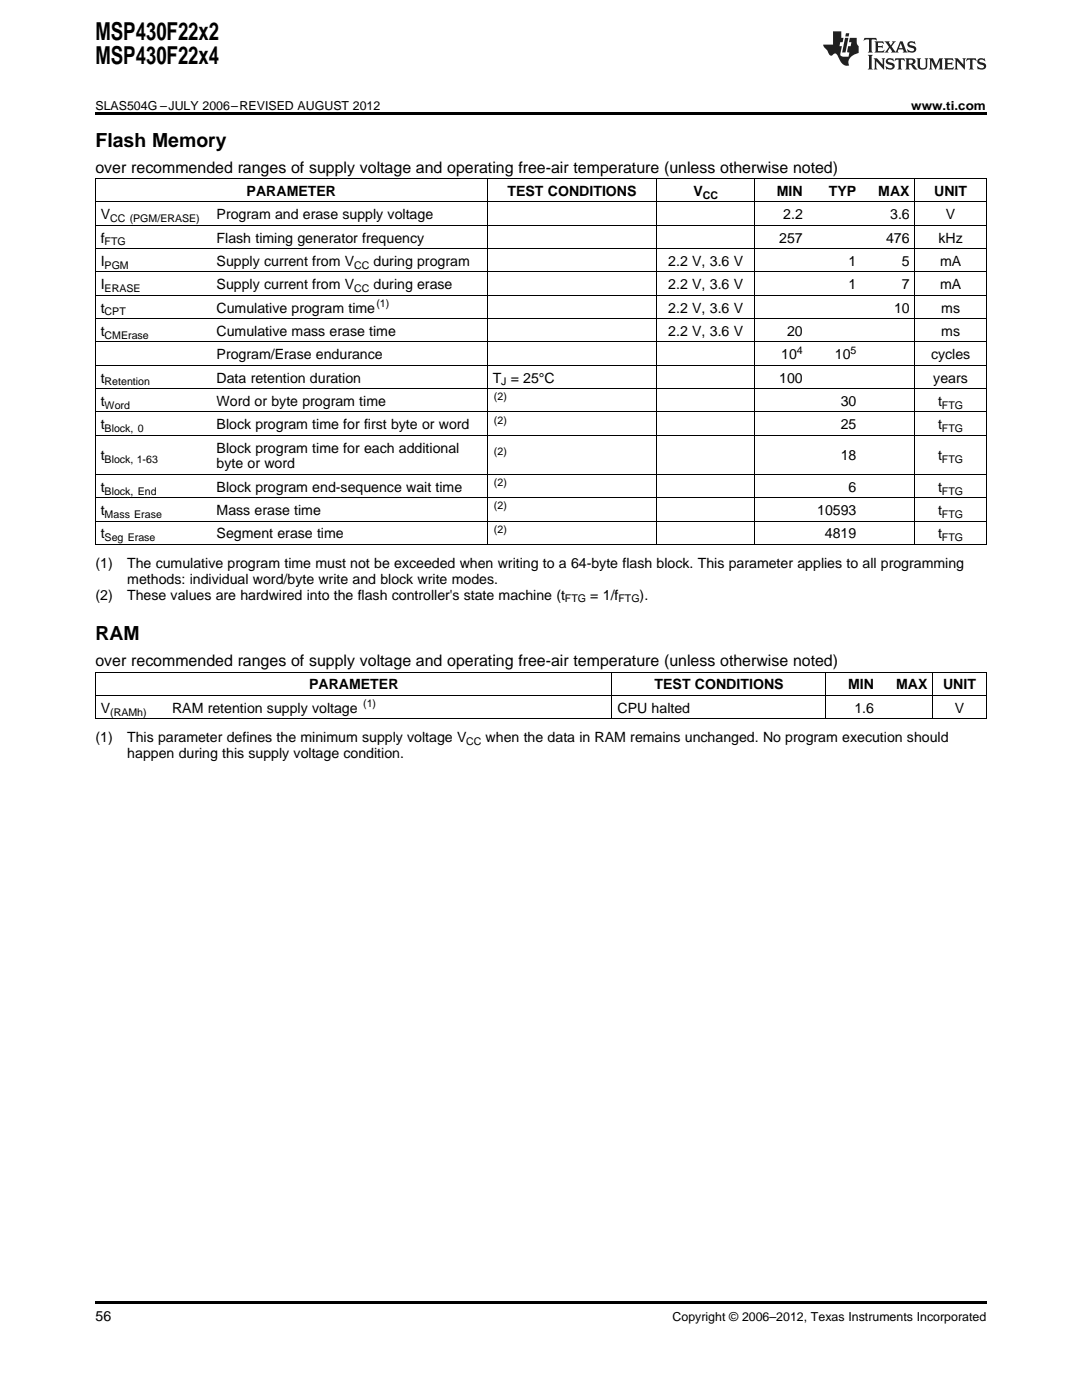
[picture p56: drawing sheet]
<svg xmlns="http://www.w3.org/2000/svg" width="216mm" height="279mm" viewBox="0 0 216 279" stroke-linecap="round" stroke-linejoin="round" font-family="sans-serif">
<defs><g id="words">
<g font-size="4.9">
<text x="19" y="7.9">MSP430F22x2</text>
<text x="19" y="12.8">MSP430F22x4</text>
</g>
<g font-size="3.9">
<text x="19" y="29.3">Flash Memory</text>
<text x="19" y="127.8">RAM</text>
</g>
<g font-size="3.2">
<text x="19" y="34.4">over recommended ranges of supply voltage and operating free-air temperature (unless otherwise noted)</text>
<text x="19" y="132.9">over recommended ranges of supply voltage and operating free-air temperature (unless otherwise noted)</text>
</g>
<g font-size="2.8">
<text x="49.2" y="39.1">PARAMETER</text>
<text x="101.2" y="39.1">TEST CONDITIONS</text>
<text x="138.4" y="39.1">V</text>
<text x="155" y="39.1">MIN</text>
<text x="165.4" y="39.1">TYP</text>
<text x="175.3" y="39.1">MAX</text>
<text x="186.4" y="39.1">UNIT</text>
<text x="20.1" y="43.7">V</text>
<text x="43.2" y="43.7">Program and erase supply voltage</text>
<text x="156.3" y="43.7">2.2</text>
<text x="177.6" y="43.7">3.6</text>
<text x="188.7" y="43.7">V</text>
<text x="20.1" y="48.4">f</text>
<text x="20.1" y="53.1">I</text>
<text x="43.2" y="48.4">Flash timing generator frequency</text>
<text x="43.2" y="53.1">Supply current from V</text>
<text x="74.5" y="53.1">during program</text>
<text x="133.3" y="53.1">2.2 V, 3.6 V</text>
<text x="155.5" y="48.4">257</text>
<text x="169.3" y="53.1">1</text>
<text x="176.8" y="48.4">476</text>
<text x="180" y="53.1">5</text>
<text x="187.3" y="48.4">kHz</text>
<text x="187.6" y="53.1">mA</text>
<text x="20.1" y="57.7">I</text>
<text x="43.2" y="57.7">Supply current from V</text>
<text x="74.5" y="57.7">during erase</text>
<text x="133.3" y="57.7">2.2 V, 3.6 V</text>
<text x="169.3" y="57.7">1</text>
<text x="180" y="57.7">7</text>
<text x="187.6" y="57.7">mA</text>
<text x="20.1" y="62.4">t</text>
<text x="43.2" y="62.4">Cumulative program time</text>
<text x="133.3" y="62.4">2.2 V, 3.6 V</text>
<text x="178.4" y="62.4">10</text>
<text x="187.8" y="62.4">ms</text>
<text x="20.1" y="67">t</text>
<text x="43.2" y="67">Cumulative mass erase time</text>
<text x="43.2" y="71.7">Program/Erase endurance</text>
<text x="133.3" y="67">2.2 V, 3.6 V</text>
<text x="155.9" y="71.7">10</text>
<text x="157.1" y="67">20</text>
<text x="166.6" y="71.7">10</text>
<text x="185.8" y="71.7">cycles</text>
<text x="187.8" y="67">ms</text>
<text x="20.1" y="76.3">t</text>
<text x="43.2" y="76.3">Data retention duration</text>
<text x="98.3" y="76.3">T = 25°C</text>
<text x="155.5" y="76.3">100</text>
<text x="186.2" y="76.3">years</text>
<text x="20.1" y="81">t</text>
<text x="43.2" y="81">Word or byte program time</text>
<text x="167.7" y="81">30</text>
<text x="187.2" y="81">t</text>
<text x="20.1" y="85.7">t</text>
<text x="43.2" y="85.7">Block program time for first byte or word</text>
<text x="167.7" y="85.7">25</text>
<text x="187.2" y="85.7">t</text>
<text x="20.1" y="91.9">t</text>
<text x="43.2" y="90.3">Block program time for each additional</text>
<text x="43.2" y="93.5">byte or word</text>
<text x="167.7" y="91.9">18</text>
<text x="187.2" y="91.9">t</text>
<text x="20.1" y="98.1">t</text>
<text x="43.2" y="98.1">Block program end-sequence wait time</text>
<text x="169.3" y="98.1">6</text>
<text x="187.2" y="98.1">t</text>
<text x="20.1" y="102.8">t</text>
<text x="20.1" y="107.5">t</text>
<text x="43.2" y="102.8">Mass erase time</text>
<text x="43.2" y="107.5">Segment erase time</text>
<text x="163.1" y="102.8">10593</text>
<text x="164.6" y="107.5">4819</text>
<text x="187.2" y="102.8">t</text>
<text x="187.2" y="107.5">t</text>
<text x="19" y="113.3">(1)</text>
<text x="25.4" y="113.3">The cumulative program time must not be exceeded when writing to a 64-byte flash block. This parameter applies to all programming</text>
<text x="19" y="119.7">(2)</text>
<text x="25.4" y="119.7">These values are hardwired into the flash controller's state machine (t</text>
<text x="25.4" y="116.5">methods: individual word/byte write and block write modes.</text>
<text x="117.8" y="119.7">= 1/f</text>
<text x="127.6" y="119.7">).</text>
<text x="61.7" y="137.6">PARAMETER</text>
<text x="130.6" y="137.6">TEST CONDITIONS</text>
<text x="169.2" y="137.6">MIN</text>
<text x="178.8" y="137.6">MAX</text>
<text x="188.2" y="137.6">UNIT</text>
<text x="20.1" y="142.2">V</text>
<text x="34.3" y="142.2">RAM retention supply voltage</text>
<text x="123.2" y="142.2">CPU halted</text>
<text x="170.5" y="142.2">1.6</text>
<text x="190.5" y="142.2">V</text>
<text x="19" y="148.1">(1)</text>
<text x="25.4" y="148.1">This parameter defines the minimum supply voltage V</text>
<text x="96.9" y="148.1">when the data in RAM remains unchanged. No program execution should</text>
<text x="25.4" y="151.3">happen during this supply voltage condition.</text>
<text x="19" y="263.6">56</text>
</g>
<g font-size="2.5">
<text x="19" y="21.9">SLAS504G –JULY 2006–REVISED AUGUST 2012</text>
<text x="181.8" y="21.9">www.ti.com</text>
<text x="134.2" y="263.6">Copyright © 2006–2012, Texas Instruments Incorporated</text>
</g>
<g font-size="2.1">
<text x="140.2" y="39.7">CC</text>
<text x="22" y="44.3">CC (PGM/ERASE)</text>
<text x="20.9" y="49">FTG</text>
<text x="20.9" y="53.6">PGM</text>
<text x="70.7" y="53.6">CC</text>
<text x="20.9" y="58.3">ERASE</text>
<text x="70.7" y="58.3">CC</text>
<text x="20.9" y="62.9">CPT</text>
<text x="75.1" y="61.2">(1)</text>
<text x="20.9" y="67.6">CMErase</text>
<text x="159" y="70.6">4</text>
<text x="169.7" y="70.6">5</text>
<text x="20.9" y="76.9">Retention</text>
<text x="100" y="76.9">J</text>
<text x="20.9" y="81.6">Word</text>
<text x="98.6" y="79.9">(2)</text>
<text x="188" y="81.6">FTG</text>
<text x="20.9" y="86.2">Block, 0</text>
<text x="98.6" y="84.5">(2)</text>
<text x="188" y="86.2">FTG</text>
<text x="20.9" y="92.5">Block, 1-63</text>
<text x="98.6" y="90.8">(2)</text>
<text x="188" y="92.5">FTG</text>
<text x="20.9" y="98.7">Block, End</text>
<text x="98.6" y="97">(2)</text>
<text x="98.6" y="101.7">(2)</text>
<text x="188" y="98.7">FTG</text>
<text x="20.9" y="103.4">Mass Erase</text>
<text x="98.6" y="106.3">(2)</text>
<text x="188" y="103.4">FTG</text>
<text x="20.9" y="108">Seg Erase</text>
<text x="188" y="108">FTG</text>
<text x="112.7" y="120.2">FTG</text>
<text x="123.4" y="120.2">FTG</text>
<text x="22" y="142.8">(RAMh)</text>
<text x="72.5" y="141.1">(1)</text>
<text x="93" y="148.7">CC</text>
</g>
</g></defs>
<g fill="#231f20">
<path d="M172.5 7.6l-.1 .5 .4-.2h.6v.1v2.1l-.2 .4h.9l-.2-.4v-2.1l.1-.1h.5l.5 .2-.2-.5zM174.5 8.3l.2 .3v1.5l-.2 .4h1.8l.2-.6a1.04 1.04 0 0 1-1.3 .2v-.7h.6l.3 .2v-.6l-.3 .2h-.6v-.6l.8-.1 .4 .3-.2-.5zM176.5 8.3l.9 1.1-.9 1.1h.8l-.2-.2 .4-.7 .5 .7-.2 .2h1.5l-.2-.2 .2-.4h.9l.1 .4-.2 .2h1l-.3-.3-.7-1.9h-.5l-.9 2-.8-1 .9-1h-.8l.1 .3-.4 .5-.3-.6 .1-.2zM179.7 8.6l.4 1h-.7zM181.3 8.4a.63 .63 0 0 0-.2 .7 .63 .63 0 0 0 .6 .4l.6 .2 .1 .2a.75 .75 0 0 1-.7 .4 .75 .75 0 0 1-.6-.5l.1 .7 .1-.1a1.11 1.11 0 0 0 1.5-.6 1.13 1.13 0 0 0-1.2-.8l-.1-.4a1.04 1.04 0 0 1 1.2 .2l-.2-.5-.2 .1-.4-.2zM173.2 10.9l.2 .4v2.2l-.2 .4h1l-.3-.4v-2.2l.3-.4zM174.3 11.6l.3 .4v1.5l-.3 .4h.8l-.2-.4v-1.3l1.5 1.7v-1.9l.2-.4h-.7l.2 .4v.9l-1.1-1.3zM177 11.8a.62 .62 0 0 0-.2 .7 .62 .62 0 0 0 .6 .4l.6 .1 .1 .3a.76 .76 0 0 1-.7 .3 .76 .76 0 0 1-.7-.4l.2 .7 .1-.1a1.11 1.11 0 0 0 1.5-.6 1.13 1.13 0 0 0-1.2-.8l-.1-.4a1.04 1.04 0 0 1 1.2 .2l-.2-.6-.2 .1-.5-.1zM178.7 11.6l-.2 .6a.61 .61 0 0 1 .8-.3v1.6l-.2 .4h.9l-.2-.4v-1.6a.63 .63 0 0 1 .7 .3l-.1-.6zM180.6 11.6l.3 .4v1.5l-.3 .4h1l-.2-.2-.1-.8 .6 .2a.76 .76 0 0 0 1.2 .7l-1-1a.58 .58 0 0 0 .6-.5 .58 .58 0 0 0-.5-.6zM181.4 11.9h.1a.45 .45 0 0 1 .5 .1 .45 .45 0 0 1 .1 .5l-.8 .2zM182.9 11.6l.2 .2a2.17 2.17 0 0 0 .3 1.9 .99 .99 0 0 0 1.6-.6v-1.1l.2-.4h-.7l.2 .2a1.92 1.92 0 0 1-.2 1.8 .6 .6 0 0 1-.9-.5v-1.1l.2-.4zM185.4 11.6l.2 .4v1.5l-.2 .4h.7l-.2-.4v-1.4l.8 1.8 .8-1.8v1.4l-.2 .4h.9l-.2-.4v-1.5l.2-.4h-.8l-.6 1.5-.6-1.5zM188.4 11.6l.2 .4v1.5l-.2 .4h1.8l.1-.6a1.04 1.04 0 0 1-1.2 .1v-.6h.5l.4 .2v-.6l-.4 .2h-.5v-.7h.8l.3 .3-.1-.6zM190.5 11.6l.2 .4v1.5l-.2 .4h.7l-.2-.4v-1.3l1.5 1.7v-1.9l.2-.4h-.7l.2 .4v.9l-1.1-1.3zM192.9 11.6l-.1 .6a.61 .61 0 0 1 .7-.3l.1 1.6-.3 .4h1l-.3-.4 .1-1.6a.63 .63 0 0 1 .7 .3l-.1-.6zM195.2 11.8a.62 .62 0 0 0-.2 .7 .62 .62 0 0 0 .6 .4l.6 .1 .1 .3a.76 .76 0 0 1-.7 .3 .76 .76 0 0 1-.6-.4l.1 .7 .1-.1a1.11 1.11 0 0 0 1.6-.6 1.13 1.13 0 0 0-1.3-.8l-.1-.4a1.04 1.04 0 0 1 1.2 .2l-.1-.6-.2 .1-.5-.1z"/>
<path d="M166.2 6.3v2.6h-1.9v.4l.8 .9a.91 .91 0 0 0 1 .8 .56 .56 0 0 1 .5-.3 .56 .56 0 0 1 .5 .3l.4 .8a1.53 1.53 0 0 0 1.9 1.2 1.54 1.54 0 0 1 1-2.1l.9-.3v-1.4a1.52 1.52 0 0 1-.4-1.6h-1.3l-.2 .8h.5l-.2 .8h-.5l-.1 1v.2l.4 .1-.2 .8a1.93 1.93 0 0 1-1.6-.3l.3-1.8h-.5l.2-.8h.4l.2-.8h-.4v-1.3zM168.6 7.6l-.6 2.9h.7l.6-2.9zM168.8 6.6l-.1 .7h.6l.2-.7z"/>
</g>
<path d="M19 22.5h177.8v.5h-177.8zM19 259.7h177.8v.5h-177.8z" fill="#000"/>
<g fill="none" stroke="#000" stroke-width=".2">
<path d="M19 35.6h177.8M19.1 35.7v73M97.2 35.7v73M131 35.7v73M150.5 35.7v73M182.5 35.7v73M196.8 35.7v73M19 58.9h177.8M19 54.3h177.8M19 49.6h177.8M19 45h177.8M19 40.3h177.8"/>
<path d="M19 77.6h177.8M19 72.9h177.8M19 68.2h177.8M19 63.6h177.8M19 99.4h177.8M19 94.7h177.8M19 86.9h177.8M19 82.2h177.8M19 108.7h177.8M19 104h177.8M19 138.8h177.8M19 134.1h177.8"/>
<path d="M19.1 134.2v9.3M122.1 134.2v9.3M164.8 134.2v9.3M186.1 134.2v9.3M196.8 134.2v9.3M19 143.5h177.8"/>
</g>
<use href="#words"/>
</svg>
